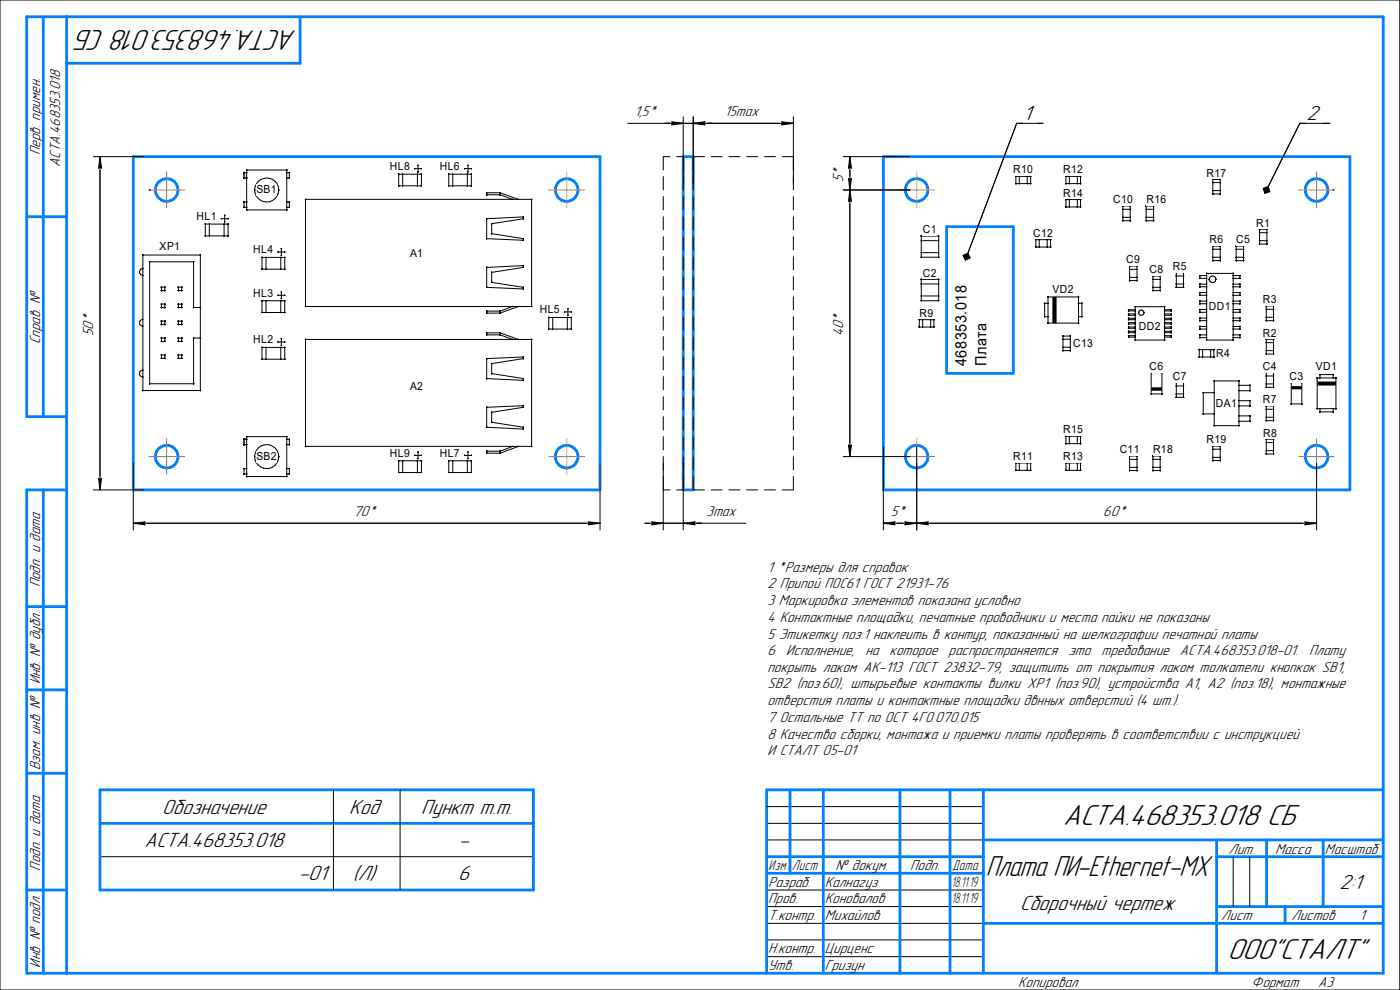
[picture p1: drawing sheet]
<svg xmlns="http://www.w3.org/2000/svg" width="297mm" height="210mm" viewBox="0 0 297 210" stroke-linecap="round" stroke-linejoin="round" font-family="sans-serif">
<defs><g id="words">
<g font-size="6.6">
<text x="62.9" y="6.3" transform="rotate(-180 62.9 6.3)">АСТА.468353.018 СБ</text>
<text x="225.6" y="175.1">АСТА.468353.018 СБ</text>
<text x="260.4" y="203.4">ООО&quot;СТАЛТ&quot;</text>
</g>
<text font-size="6.5" x="209.1" y="185.9">Плата ПИ-Ethernet-MX</text>
<g font-size="4.7">
<text x="217.1" y="25.4">1</text>
<text x="277.2" y="25.4">2</text>
<text x="34.4" y="172.6">Обозначение</text>
<text x="74.1" y="172.6">Код</text>
<text x="89.4" y="172.6">Пункт т.т.</text>
<text x="30.7" y="179.7">АСТА.468353.018</text>
<text x="97.4" y="179.7">-</text>
<text x="63.4" y="186.7">-01</text>
<text x="74.8" y="186.7">(Л)</text>
<text x="97.2" y="186.7">6</text>
<text x="284.2" y="188.6">2:1</text>
<text x="216.4" y="193">Сборочный чертеж</text>
</g>
<g font-size="3.3">
<text x="134.6" y="24.7">1,5*</text>
<text x="153.7" y="24.7">15max</text>
<text x="8.6" y="32.9" transform="rotate(-90 8.6 32.9)">Перв. примен.</text>
<text x="12.8" y="35.5" transform="rotate(-90 12.8 35.5)">АСТА.468353.018</text>
<text x="178.9" y="38.7" transform="rotate(-90 178.9 38.7)">5*</text>
<text x="19.8" y="71.3" transform="rotate(-90 19.8 71.3)">50*</text>
<text x="178.9" y="71.4" transform="rotate(-90 178.9 71.4)">40*</text>
<text x="8.6" y="73.1" transform="rotate(-90 8.6 73.1)">Справ. №</text>
<text x="205.1" y="77.7" transform="rotate(-90 205.1 77.7)">468353.018</text>
<text x="209.3" y="77.7" transform="rotate(-90 209.3 77.7)">Плата</text>
<text x="75" y="109.6">70*</text>
<text x="149.9" y="109.6">3max</text>
<text x="189" y="109.6">5*</text>
<text x="234.1" y="109.6">60*</text>
<text x="8.6" y="124.6" transform="rotate(-90 8.6 124.6)">Подп. и дата</text>
<text x="162.8" y="121.3">1 *Размеры для справок</text>
<text x="162.8" y="124.8">2 Припой ПОС61 ГОСТ 21931-76</text>
<text x="162.8" y="128.4">3 Маркировка элементов показана условно</text>
<text x="162.8" y="131.9">4 Контактные площадки, печатные проводники и места пайки не показаны</text>
<text x="162.8" y="135.5">5 Этикетку поз.1 наклеить в контур, показанный на шелкографии печатной платы</text>
<text x="162.8" y="139">6</text>
<text x="162.8" y="142.5">покрыть лаком АК-113 ГОСТ 23832-79, защитить от покрытия лаком толкатели кнопкок SB1,</text>
<text x="166.8" y="139">Исполнение,</text>
<text x="183.6" y="139">на</text>
<text x="188.7" y="139">которое</text>
<text x="201.3" y="139">распространяется</text>
<text x="226.7" y="139">это</text>
<text x="233.7" y="139">требование</text>
<text x="250.3" y="139">АСТА.468353.018-01.</text>
<text x="277.8" y="139">Плату</text>
<text x="8.6" y="145.2" transform="rotate(-90 8.6 145.2)">Инв. № дубл.</text>
<text x="162.8" y="146.1">SB2 (поз.60); штырьевые контакты вилки XP1 (поз.90), устройства A1, A2 (поз.18), монтажные</text>
<text x="162.8" y="149.6">отверстия платы и контактные площадки двнных отверстий (4 шт.).</text>
<text x="162.8" y="153.1">7 Остальные ТТ по ОСТ 4ГО.070.015</text>
<text x="162.8" y="156.7">8 Качество сборки, монтажа и приемки платы проверять в соответствии с инструкцией</text>
<text x="162.8" y="160.2">И СТАЛТ 05-01</text>
<text x="8.6" y="163.4" transform="rotate(-90 8.6 163.4)">Взам. инв. №</text>
<text x="8.6" y="184.8" transform="rotate(-90 8.6 184.8)">Подп. и дата</text>
<text x="177.3" y="184.6">№ докум.</text>
<text x="193.1" y="184.6">Подп.</text>
<text x="260.6" y="181.1">Лит.</text>
<text x="270.6" y="181.1">Масса</text>
<text x="281.1" y="181.1">Масштаб</text>
<text x="163" y="188.1">Разраб.</text>
<text x="163" y="191.6">Пров.</text>
<text x="175" y="188.1">Калнагуз</text>
<text x="175" y="191.6">Коновалов</text>
<text x="163" y="195.2">Т.контр.</text>
<text x="175" y="195.2">Михайлов</text>
<text x="259.1" y="195.2">Лист</text>
<text x="274" y="195.2">Листов</text>
<text x="288.4" y="195.2">1</text>
<text x="163" y="202.3">Н.контр.</text>
<text x="175" y="202.3">Цирценс</text>
<text x="8.6" y="205.3" transform="rotate(-90 8.6 205.3)">Инв. № подл.</text>
<text x="163" y="205.8">Утв.</text>
<text x="175" y="205.8">Гризун</text>
<text x="216" y="209.3">Копировал</text>
<text x="265.5" y="209.3">Формат</text>
<text x="279.7" y="209.3">A3</text>
</g>
<g font-size="3.2">
<text x="163.1" y="184.6">Изм.</text>
<text x="168" y="184.6">Лист</text>
<text x="202" y="184.6">Дата</text>
<text x="201.9" y="188.1">18.11.19</text>
<text x="201.9" y="191.6">18.11.19</text>
</g>
<g font-size="2.3">
<text x="54.4" y="41">SB1</text>
<text x="82.7" y="36.1">HL8</text>
<text x="93.3" y="36.1">HL6</text>
<text x="214.9" y="36.8">R10</text>
<text x="225.5" y="36.8">R12</text>
<text x="225.5" y="41.7">R14</text>
<text x="255.9" y="37.5">R17</text>
<text x="41.7" y="46.7">HL1</text>
<text x="236.1" y="43.1">C10</text>
<text x="243.2" y="43.1">R16</text>
<text x="33.9" y="53">XP1</text>
<text x="53.7" y="53.7">HL4</text>
<text x="195.8" y="49.5">C1</text>
<text x="219.2" y="50.2">C12</text>
<text x="256.6" y="51.6">R6</text>
<text x="262.2" y="51.6">C5</text>
<text x="266.5" y="48.1">R1</text>
<text x="87" y="54.4">A1</text>
<text x="195.8" y="58.7">C2</text>
<text x="238.9" y="55.9">C9</text>
<text x="243.9" y="58">C8</text>
<text x="248.8" y="57.3">R5</text>
<text x="53.7" y="62.9">HL3</text>
<text x="223.3" y="62.2">VD2</text>
<text x="256.5" y="65.7">DD1</text>
<text x="267.9" y="64.3">R3</text>
<text x="114.5" y="66.5">HL5</text>
<text x="195.1" y="67.2">R9</text>
<text x="241.6" y="70">DD2</text>
<text x="267.9" y="71.4">R2</text>
<text x="53.7" y="72.8">HL2</text>
<text x="227.7" y="73.5">C13</text>
<text x="258" y="75.7">R4</text>
<text x="87" y="82.7">A2</text>
<text x="243.9" y="78.5">C6</text>
<text x="248.8" y="80.6">C7</text>
<text x="267.9" y="78.5">C4</text>
<text x="273.6" y="80.6">C3</text>
<text x="279.1" y="78.5">VD1</text>
<text x="257.9" y="86.3">DA1</text>
<text x="267.9" y="85.6">R7</text>
<text x="225.5" y="91.9">R15</text>
<text x="255.9" y="94">R19</text>
<text x="268" y="92.6">R8</text>
<text x="54.4" y="97.6">SB2</text>
<text x="82.7" y="96.9">HL9</text>
<text x="93.3" y="96.9">HL7</text>
<text x="214.9" y="97.6">R11</text>
<text x="225.5" y="97.7">R13</text>
<text x="237.6" y="96.2">C11</text>
<text x="244.6" y="96.2">R18</text>
</g>
</g></defs>
<path d="M274 81.9h2.2v.7h-2.2zM244.3 82.2h2.2v.7h-2.2zM279.5 80.9h3.9v.9h-3.9zM223.3 63h.9v5.6h-.9z" fill-rule="evenodd" fill="#000"/>
<g fill="none" stroke="#0080ff" stroke-width=".59">
<path d="M28.3 33.2h99v70.7h-99zM144.9 33.2h2.2v70.7h-2.2zM187.4 33.2h99v70.7h-99zM200.8 48.1h14.2v31.1h-14.2z"/>
<circle cx="35.4" cy="40.3" r="2.41"/>
<circle cx="120.2" cy="40.3" r="2.42"/>
<circle cx="194.5" cy="40.3" r="2.41"/>
<circle cx="279.3" cy="40.3" r="2.41"/>
<circle cx="35.4" cy="96.9" r="2.41"/>
<circle cx="120.2" cy="96.9" r="2.42"/>
<circle cx="194.5" cy="96.9" r="2.41"/>
<circle cx="279.3" cy="96.9" r="2.41"/>
</g>
<g fill="none" stroke="#000" stroke-width=".21">
<path d="M51.7 37.7l.1 .1zM51.8 36.6h.1M51.8 36.6v1.2h.5M51.8 36.6h.5M52.3 36.1h8.5M52.3 36v8.6M52.3 37.8h.1M52.3 37.7h.1M52.3 36.7h.1M52.3 36.6h.1M52.3 36h.1M60.8 37.8h.1"/>
<path d="M60.8 37.8h.6M60.8 36.1l.1 8.4-8.6 .1M60.9 36.6h.5M61.4 36.6h.1M61.3 37.8h.1M61.4 36.6v1.2M84.6 37h.1M84.5 39.5h.1M85.4 39.5h.1M85.4 36.9h.1M85.4 37v2.4M88 35.8h.1"/>
<path d="M88 35.7v.1M88.6 37v2.4M88.6 35.1h.1M88.7 35.1v1.4M89.4 35.7h.1M89.4 37v2.4M89.4 37h-4.8v2.4h4.8M89.4 35.8h-1.4M95.2 37v2.4M95.2 37h4.8v2.4h-4.8M96.1 37v2.4M98.6 35.8h1.4"/>
<path d="M98.6 35.7v.1M99.1 37v2.4M99.3 35.1v1.3M99.9 39.5h.1M99.9 36.9h.1M100 35.7h.1M140.7 37.5v2.8M142.2 33.2h-1.5v2.9M143.6 33.2h1.3v2.9M144.9 37.5v2.8M147.1 33.2h2.3M147.1 24.8v15.5"/>
<path d="M150.9 33.2h2.3M154.6 33.2h2.4M158.4 33.2h2.3M162.2 33.2h2.3M165.9 33.2h2.4v2.9M168.3 37.5v2.8M215.5 38.9h.1M215.5 39h.1M215.5 37.4h3.2M215.5 37.4h.1M215.6 37.4v1.6M216.2 38.9h.1"/>
<path d="M216.2 37.4h.1M216.2 37.4v1.5M217.9 37.4h.1M217.9 38.9h.1M217.9 37.4v1.5M218.7 38.9h.1M218.6 37.4h.1M218.7 37.4v1.5M218.7 38.9l-3.2 .1M226.1 38.9h3.1M226.1 38.9h.1M226.1 37.4v1.5"/>
<path d="M226.2 37.4h3M226.8 39h.1M226.8 37.4h.1M226.8 37.4v1.6M226.9 38.9h-.1M228.5 39h.1M228.5 37.4h.1M228.5 37.4v1.6M228.6 38.9h-.1M229.2 38.9h.1M229.2 37.4v1.5M257.3 38.1h1.5"/>
<path d="M257.3 38.1v3M258.8 38.7l-1.5 .1M258.9 38.1v3h-1.6M30.3 54.1h.1M30.3 54.1v28.8l12.2-.1v-28.7M30.3 58.4v.1M30.3 58.4h.1M30.3 57h.1M30.3 56.9h.1M30.3 54.1h12.2M30.3 57a.72 .72 0 0 0-.7 .7 .72 .72 0 0 0 .7 .7M31.7 55.6v25.8"/>
<path d="M31.7 55.5h9.4v9.7M31.8 40.3h.1zM41.1 55.5h.1M42.5 54.1h.1M43.5 47.5h.1M43.5 47.5l4.9 .1M43.6 47.5v2.5M43.6 50h-.1M43.6 50h.1M44.4 47.5v2.5M44.4 50h.1M46.9 46.4h.1"/>
<path d="M47.5 47.6h.1M47.5 47.5l.1 2.5M47.5 47.5h.1M47.6 47.5l-.1 .1M47.7 45.6h.1M47.7 45.7v1.4M47.7 47.1h.1M48.3 46.4h.1M48.3 47.6h.1M48.4 47.5v2.6l-4.9-.1M48.4 47.5h-.1M48.4 46.4h-1.5"/>
<path d="M51.7 43.9l.6 .1M51.7 44h.1M51.7 43.9v.1M51.8 42.8h.1M51.8 43.9v.1M52.3 42.8h-.5v1.2M52.3 42.9h.1M52.3 44.5h.1M54 40.3h.1a2.54 2.54 0 0 1 3.1-2.5 2.54 2.54 0 0 1 1.6 3.8 2.54 2.54 0 0 1-4 .5l-.4-.5-.4-1.3M55.6 54.7h4.8M55.6 54.6v2.5h4.8v-2.5M55.6 54.6v.1"/>
<path d="M56.4 54.6v.1M56.5 54.6l-.1 2.5M56.5 54.6v.1M59 53.5h1.4M59 53.4h.1M59.1 40.3h.1M59.5 54.6l.1 2.5M59.5 54.6v.1M59.6 54.6v.1M59.6 52.8l.1-.1-.1 1.4M60.4 54.6v.1M60.8 44h.1"/>
<path d="M60.8 43.9h.6M60.8 43.9v.1M60.8 44.5v.1M60.8 42.8h.6v1.2M60.8 42.8h.1M60.8 44.5h.1M60.8 43.9l.1 .1M61.4 43.9l-.1 .1M61.4 43.9v.1M64.8 42.3v22.7M64.9 42.3h47.9M103.2 56.7h.1"/>
<path d="M103.2 40.9h.1zM103.3 41.3h.1M103.3 46.4h.1M103.3 50.7h.1M103.3 50.6l7.7 .4M104.3 59.9h.1M104.4 47.4h.1M104.3 49.6h.1M104.4 57.7h.1M104.3 49.6l6.7 1v.3M104.4 59.9h.1M106 40.9h.1"/>
<path d="M108.7 42.3h.1M108.8 42.3h.1M108.8 42.3l-2.7-1h-2.8v-.4h2.8l3.8 1.4M108.8 42.2v.1M111 46v.4M111 46v.1M111 46.1l-7.7 .3v4.2M111 46.4l-6.7 1.1v2.1M111 56.7l-6.7 1.1v2.1l6.7 1.1M111 56.3v.4M111 56.3v.1M111 56.7h.1"/>
<path d="M111 56.3l-7.7 .4v4.3l7.7 .3M112.7 42.3h.1M112.7 42.3l.1 22.7M140.7 41.7v2.8M140.7 46v2.8M140.7 50.2v2.8M140.7 54.4v2.9M140.7 58.7v2.8M144.9 41.7v2.8M144.9 46v2.8M144.9 50.2v2.8M144.9 54.4v2.9"/>
<path d="M144.9 58.7v2.8M147.1 41.7v2.8M147.1 46v2.8M147.1 50.2v2.8M147.1 54.4v2.9M147.1 58.7v2.8M168.3 41.7v2.8M168.3 46v2.8M168.3 50.2v2.8M168.3 54.4v2.9M168.3 58.7v2.8M195.4 59.2l3.8 .1"/>
<path d="M195.4 59.2v.1M195.4 59.3h.1M195.5 50.1v4.5M195.5 59.3v4.5M195.5 50.1h3.7M195.5 54.6h3.7M195.5 53.6h-.1h3.7M195.5 59.2v.1M199.1 50.1h.1M199.1 54.6h.1M199.1 53.6h.1M199.1 59.2v.1"/>
<path d="M199.1 59.3h.1M199.1 51.1l-3.7-.1 .1 .1M199.1 50.1v4.5M199.1 59.3v4.5M199.1 59.2l.1 .1M199.2 51.1h-.1M219.8 52.4h.1M220.4 52.4h.1M220.4 50.8l.1 1.6M222.1 52.4h.1M222.1 50.8l.1 1.6M222.8 50.8l.1 .1"/>
<path d="M222.9 50.8h-3.1v1.6h3M222.9 50.9v1.5M226.1 43.9h.1M226.1 42.3v1.6h3.1v-1.6M226.2 42.3h3M226.8 43.9h.1M226.8 42.3v1.6M226.8 42.4h.1M226.9 43.9h-.1M228.5 43.9h.1M228.5 42.3v1.6M228.5 42.4h.1"/>
<path d="M228.6 43.9h-.1M229.2 43.9h.1M238.2 46.1h.1M238.2 43.7h1.6M238.2 43.7v3.1M238.2 44.4h.1M238.2 44.4h1.6M238.2 46.1h1.6M238.2 46.8h1.6M239.6 56.4h.1M239.6 57.1h.1M239.6 56.4v3.2"/>
<path d="M239.6 57.1h1.6M239.6 59.5h1.6M239.6 59.6h.1M239.7 58.8h1.5M239.7 59.5l-.1 .1M239.7 43.7v3.1M239.8 46.1h.1M239.8 44.4h.1M241.2 58.8h.1M241.2 56.5v3M241.2 57.1h.1M241.2 56.4l-1.6 .1"/>
<path d="M243.2 46.1h.1M243.2 43.6l1.5 .1v3.1h-1.6zM243.2 44.4h1.5M243.2 44.4h.1M243.2 46.1h1.5M244.6 58.6h.1M244.6 59.2v.1M244.6 59.2l1.5 .1M244.6 59.3h.1M244.7 46.1h.1zM244.7 43.7h.1M244.7 44.4h.1z"/>
<path d="M244.7 46.8h.1M246.1 58.5h-1.5v3.1M246.1 58.5v3.2M246.1 58.6h.1M246.1 58.5h.1M249.6 57.8h1.5M249.6 57.8l-.1 3.2M249.6 57.8v.1M249.6 58.5v.1M249.6 58.5h1.5M251.1 57.8v.1M251.1 58.5v.1"/>
<path d="M251.1 57.8v3.2M254.5 58.5h.1M254.5 59.1h1.5M254.5 58.5h1.5M254.6 58.5v.6M254.6 59l-.1 .1M254.6 59v.1M255.9 58.5h.1M255.9 59.1h.1M255.9 59v.1M256.5 59.2h.1M256.5 59.3h.1"/>
<path d="M256.5 59.2v.1M256.6 59.2v.1M257.3 54.6h1.5M257.3 52.2h1.5M257.3 52.9h1.5M257.3 40.4h1.5M257.3 54.6h.1M257.3 52.2v3.1h1.6M257.3 52.9h.1M257.3 40.4v.1M258 59.2v.1M258.9 41.1h.1"/>
<path d="M258.9 55.2l-.1 .1M258.9 52.2v3.1M261.6 58h-5.7l.1 14.1M261.6 59l1.5 .1M261.6 58v14.1M261.7 58.5h1.4l-.1 .6M261.7 59v.1M261.7 59.1h-.1M262.3 54.6h.1M262.3 52.2h1.5M262.3 52.2h.1M262.3 52.9h.1"/>
<path d="M262.3 55.3h.1M262.3 55.2v.1M262.3 52.2v3.1M263 58.5h.1M263 59v.1M263.8 54.6h-1.5M263.8 52.9h-1.5M263.8 55.2h.1M263.8 55.3h-1.5M263.8 52.2v3.1M267.3 51.1h1.5M268.8 48.6h-1.6v3.2"/>
<path d="M268.8 49.4h-1.6M268.8 51l-.1 .1M268.8 49.4h.1M268.8 48.6v3.2h-1.5M268.8 48.6v.1M268.8 49.3v.1M268.8 51.7l-.1 .1M282.8 40.3h.1M30.3 69.2h.1M30.3 67.8h.1M30.3 67.7h.1M30.3 79.9h.1"/>
<path d="M30.3 78.6h.1M30.3 78.5h.1M30.3 67.7a.72 .72 0 0 0-.7 .8 .72 .72 0 0 0 .7 .7M30.3 78.5a.72 .72 0 0 0-.7 .7 .72 .72 0 0 0 .7 .8M34.2 61h.8M34.2 60.9h.1M34.2 61.6h.1M34.2 65.2h.1M34.2 64.5h.1M34.2 68.8l.1 .1zM34.2 72.5h.1M34.2 68.1l.1 .1z"/>
<path d="M34.3 71.7h.1M34.2 75.3h.1M34.2 60.9v.1M34.2 64.5h.8M34.2 60.9v.7h.8v-.7M34.2 64.5v.7h.8v-.7M34.2 68.1h.8v.7h-.8zM34.2 72.4v-.7h.8v.7M34.2 76v-.7h.8v.7M34.2 72.4h.8M34.3 76h.6M34.3 60.9v.1"/>
<path d="M34.9 60.9h.1M35 64.5h.1M34.9 61.7h.1M35 65.2h.1M34.9 68.8l.1 .1zM35 71.7h.1M35 72.5h.1M34.9 60.9v.1M34.9 68.1l.1 .1zM34.9 75.3h.1M35 60.9v.1M37.8 61h.8"/>
<path d="M37.8 60.9v.1M37.9 68.1h.1M37.9 68.8h.1M37.9 72.4h.1M37.8 60.9v.7M37.8 61.6h.1M37.8 71.7l.8 .1M37.8 64.5h.8v.7M37.8 64.5h.1M37.8 65.2h.1M37.8 75.3v.7h.7M37.8 64.5v.7"/>
<path d="M37.8 68.1v.7M37.8 71.7v.8M37.8 75.3l.8 .1M37.8 68.1h.8v.7h-.8M37.9 71.7l-.1 .1M37.9 75.3l-.1 .1M37.9 60.9l-.1 .1M38.5 60.9l.1 .7M38.5 60.9v.1M38.5 68.1h.1M38.5 68.8h.1M38.6 65.2h-.8"/>
<path d="M38.6 61.6h-.8M38.6 71.7v.8l-.8-.1M38.6 75.3v.7M41.1 71.8h1.4M41.1 71.7v9.7h-9.4M41.1 65.2h1.4M55.6 73.7h4.8M55.6 63.8v2.5h4.8v-2.5M55.6 73.7v2.5h4.8v-2.5M55.6 63.8h4.8M55.6 73.7h.1M56.4 63.8h.1"/>
<path d="M56.4 73.7h.1M56.4 63.8v2.5M56.5 73.7l-.1 2.5M56.5 73.7h.1M59 72.6h1.4M59 72.5h.1M59 62.7h1.4M59 62.6v.1M59.5 73.7l.1 2.5M59.5 63.8h.1M59.5 73.7h.1M59.6 63.8v2.5"/>
<path d="M59.6 73.7h.1M59.6 62v1.3M59.6 71.9l.1-.1-.1 1.4M60.4 62.6v.1M60.4 73.7h.1M64.8 72.1h.1M64.8 72v22.7h48M103.2 61h.1M103.2 60.9h.1M103.2 60.9v.1M103.2 70.6h.1M103.2 71h.1"/>
<path d="M103.2 70.6h2.9l3.8 1.5M103.2 71h2.9l2.7 1M103.3 76h.1M103.3 66v.4M103.3 70.6v.4M103.3 76.1v4.2l7.7 .3M103.3 60.9v.1M103.3 66h-.1h2.9M103.3 66.4l-.1 .1 2.9-.1M103.3 70.6h.1M103.3 71h.1M104.4 77.1h.1"/>
<path d="M104.4 79.2h.1M106 66.4h.1M106 66h.1M106 70.6h.1M106 71h.1M108.8 65h.1M108.8 65h-.1M108.8 72h.1M108.8 72h-.1M108.8 65l-2.7 1M108.8 72v.1M109.9 65l-3.8 1.4"/>
<path d="M111 61h.1M111 60.9h.1M111 60.9v.1M111 75.8v.3l-6.7 1v2.1l6.7 1.1M111 60.9v.4M111 75.7l-7.7 .4M112.7 72v22.7M112.7 65h.1M112.7 72h.1M112.8 65h-47.9M112.8 72l-48 .1M116.4 67.4v2.4h4.8"/>
<path d="M116.4 67.4h4.8v2.4M117.3 67.4l-.1 2.4M119.8 66.2h1.4M119.8 66.2h.1M120.3 69.8h.1M120.3 67.4h.1M120.4 67.4v2.4M120.5 65.4v1.5M120.5 66.9h.1M120.5 66.8h.1M120.5 65.5h.1M120.5 65.4h.1"/>
<path d="M121.2 67.4h.1M121.2 66.2h.1M140.7 62.9v2.8M140.7 67.2v2.8M140.7 71.4v2.9M140.7 75.6v2.9M140.7 79.9v2.8M144.9 62.9v2.8M144.9 67.2v2.8M144.9 71.4v2.9M144.9 75.6v2.9M144.9 79.9v2.8"/>
<path d="M147.1 62.9v2.8M147.1 67.2v2.8M147.1 71.4v2.9M147.1 75.6v2.9M147.1 79.9v2.8M168.3 62.9v2.8M168.3 67.2v2.8M168.3 71.4v2.9M168.3 75.6v2.9M168.3 79.9v2.8M195 67.8h3.2l-.1 1.6M195 67.8v1.6"/>
<path d="M195.1 67.8l-.1 .1M195.4 60.2l.1 .1zM195.4 62.8h.1M195.5 60.2h3.6M195.5 63.8h3.7M195.5 62.8h.1M195.7 67.9v1.5M195.7 69.3v.1M197.4 67.9h.1M197.4 67.8v1.6M198.1 69.3l-3 .1M199.2 60.2h.1"/>
<path d="M199.1 62.8h.1M199.1 63.8h.1M199.1 62.7v.1M199.2 62.8h-3.8M199.2 62.8h-.1M221.6 64.4h.1M221.6 64.3h.1M221.6 67.1h.1M221.6 64.3v2.9h.7M221.6 64.3h.7M221.6 64.3v.1M221.6 67.1l.1 .1"/>
<path d="M222.3 64.3h.1M222.3 67.2h.1M222.3 68.5h6.5M222.3 63v5.5M222.4 63h6.4M225.5 71.9l.1 .1M225.5 74.3l.1 .1M225.5 71.3v3.1M225.5 74.4h1.6M225.6 73.7h1.5M225.6 71.3h1.5M227 72h.1"/>
<path d="M227 73.7h.1M227 71.2v3.2M227 71.2h.1M227 74.4h.1M227.1 71.9l-1.6 .1M227.1 74.3l-.1 .1M228.8 64.4h.1M228.8 64.3h.7v2.9h-.7M228.8 63v5.5M228.9 67.2h-.1M229.5 64.3l.1 .1zM229.6 67.1h.1"/>
<path d="M239.4 66h1.5M239.4 66.9h.1M239.4 66.8h.1M239.4 67.8h.1M239.4 68.7h1.4M239.4 65.7h1.4M239.4 65.7h.1M239.4 67.5h.1M239.4 69.3h.1M239.4 69.4h1.4M239.4 65.7v.3M239.4 66.6v.3"/>
<path d="M239.4 67.5v.4M239.4 68.4v.3M239.4 69.3v.4M239.4 71.2v.3h1.4M239.4 66.6h1.4M239.4 67.8v.1M239.4 67.6h.1M239.4 68.4h.1M239.4 68.5h.1M239.4 68.7h.1M239.4 69.7h.1M239.4 70.3h.1"/>
<path d="M239.4 70.6h.1M239.4 70.5h.1M239.4 71.2h.1M239.4 71.5h.1M239.4 70.6h1.4M239.4 67.8h1.4M239.4 71.2h1.4M239.4 68.5h1.4M239.4 66.8v.1M239.4 67.5v.1M239.4 66.9h1.4M239.4 67.5h1.4"/>
<path d="M239.4 68.4l.1 .1M239.4 69.3l.1 .1M239.4 69.6h1.4M239.4 70.5l.1 .1M239.5 66h-.1M239.5 66.6h-.1M239.5 68.7h-.1M239.5 69.6l-.1 .1M239.5 70.3h-.1M240.8 67.5h.1M240.8 66.6h.1M240.8 66h.1"/>
<path d="M240.8 66.9h.1M240.8 70.2h-1.4v.4M240.8 69.6h.1M240.8 65.1v7M240.9 65.1h6.1M240.9 72.1h6.1M240.9 66h.1M241.5 66.3h.1M242.7 66.3h.1M244.2 79h2.3v4.6h-2.3zM244.2 79.1h.1M244.6 60.9l1.5 .1"/>
<path d="M244.6 60.9v.1M244.6 61h.1M244.6 61.6h1.6M246.1 61.7h.1M247.1 67.5h.1M247.1 66.8v.1M247.1 66.6h1.4v.2M247.1 67.8v.1M247.1 67.5h1.4M247.1 68.5l1.4-.1v.3M247.1 68.7h1.4M247.1 69.6v.1"/>
<path d="M247.1 70.2l1.4 .1M247.1 70.5v.1M247.1 71.5h.1M247.1 65.1v7M247.1 70.6h.1M247.1 70.6h1.4M247.1 65.7h1.4M247.1 69.4h1.4M247.1 67.8h1.4M247.1 66.9h1.4M247.1 68.7h.1M247.1 69.6h1.4"/>
<path d="M247.1 66h.1M247.1 66.6h.1M248.5 65.7v.3h-1.4M248.5 69.4v.2M248.5 71.2v.3h-1.4M248.5 66h.1M248.5 66.6h.1M248.5 67.8v.1M248.5 71.2h-1.4M248.5 67.6v.3M248.5 70.3v.3M248.5 70.5v.1"/>
<path d="M248.5 71.5h.1M249.5 60.9h1.6M249.5 60.9v.1M249.6 60.2v.1M249.6 60.2h1.5M251.1 60.2v.1M251.1 60.9v.1M254.4 75.7h3.1M254.5 71h1.5M254.5 66.3h1.5M254.5 63.9h1.5M254.5 62.7h1.5"/>
<path d="M254.5 69.8h.1M254.5 69.8h1.5M254.5 66.3h.1M254.5 69.3h.1M254.5 71h.1M254.5 60.3h.1M254.5 67.5h.1M254.5 68l.1 .1M254.5 71.6h.1M254.5 60.8h1.5M254.5 64.4h1.5M254.5 67.5h1.5"/>
<path d="M254.6 64.4h-.1M254.6 60.8h-.1M254.6 60.3v.5M254.6 63.9v.5M254.6 67.5v.5M254.6 69.3v.5M254.6 71v.7M254.6 62.6l-.1 .1M254.6 63.8l-.1 .1M254.6 69.3h1.4M254.6 62.6v.1M254.6 63.8v.1"/>
<path d="M254.6 63.9h.1M255.1 74.1v.1M255.1 74.1v1.6M255.9 69.8h.1M255.9 62.6v.1M255.9 63.8v.1M255.9 71l.1 .1M255.9 63.9h.1M255.9 62.7h.1M256 66.2l-.1 .1M256 64.4v.1M256 68l-1.4 .1"/>
<path d="M256 71.6h-1.5M256 69.2v.1M256 62.1l-1.4-.1v.7M256 65.7l-1.4-.1v.7M256 60.2l-1.5 .1M256 60.8v.1M256 62v.1M256 65.6v.1M256 67.4l-.1 .1M256 68l-.1 .1M256 72.1h5.6M256.8 74.1l.1 .1"/>
<path d="M256.8 74.2l.1 1.5M257.5 74.2l-3.1-.1 .1 1.6M257.5 74.1v1.6M261.6 63.8l1.5 .1v.5M261.6 62.6l1.5 .1M261.6 64.4h1.5M261.6 69.2h.1M261.6 60.8h1.5M261.6 60.3l1.5-.1v.6M261.6 62l1.5 .1M261.6 65.6l1.5 .1M261.6 69.3h1.5"/>
<path d="M261.7 71h1.4v.7M261.7 69.8h1.4M261.7 63.9h-.1M261.7 62.6v.1M261.7 63.8v.1M261.7 67.5h1.4M261.7 62.7h-.1M263 67.5l.1 .5-1.4 .1M263 71l.1 .1M263 62.6v.1M263 63.8v.1M263 63.9h.1"/>
<path d="M263.1 65.7v.6h-1.4M263.1 69.3l-.1 .5M263.1 66.2l-.1 .1M263.1 71.6l-1.5 .1M263.1 62.1l-.1 .6M263.1 68l-.1 .1M263.1 71.6v.1M268.6 64.9v3.2M268.6 64.9h.1M268.6 64.9h1.6M268.6 72v3.1M268.6 72h1.6"/>
<path d="M268.6 67.3v.1M268.6 67.3h1.6M268.6 68h1.6M268.6 79.1v3M268.6 72.7h1.6M268.6 74.4h1.6M268.6 65.6v.1M268.6 68v.1M268.6 79.7v.1M268.6 79.8h1.6M268.6 79h1.6M268.6 75.1h1.6"/>
<path d="M268.6 65.6h1.6M270.2 72v3.1M270.2 67.3v.1M270.2 79.1v3M270.2 65.6v.1M270.2 68v.1M270.2 79.7v.1M270.2 64.9v3.2M270.2 64.9h.1M280 79.5h2.8v.7M280 79.5v.6M282.8 79.5h.1"/>
<path d="M30.3 82.8h.1M30.3 80h.1M41.1 81.4h.1M51.8 94.3h.1M51.8 93.2v1.1M51.8 99.4v1.1M51.8 94.3h.5M51.8 93.2h.6M51.8 99.4h.6M52.3 94.4h.1M52.3 94.3h.1M52.3 93.2h.1"/>
<path d="M52.3 92.7h.1M52.3 99.4h.1M54 96.8l.1 .1zM54 96.8a2.56 2.56 0 0 1 2.6-2.5 2.56 2.56 0 0 1 2.5 2.6v-.1a2.56 2.56 0 0 1-2.5 2.6 2.56 2.56 0 0 1-2.6-2.5M60.8 92.6h.1M60.8 92.6h-8.5v8.5M60.8 92.6v8.5M60.9 94.3h.5M60.9 93.2h.5v1.1M60.9 99.4h.5v1.1M61.4 94.3h.1M64.8 94.7h.1"/>
<path d="M64.9 94.7h.1M84.5 97.8h.1M85.4 97.8h.1M85.4 97.7v2.5M88 96.6h1.4M88 96.6h.1M88.6 97.8v2.4M88.7 95.9v1.3M89.4 96.6h.1M89.4 97.8v2.4h-4.8M89.4 97.7h-4.8v2.5M95.2 97.7h4.8v2.5"/>
<path d="M95.2 97.8v2.4M96.1 97.8v2.4M98.6 96.6h.1M98.6 96.6h1.4M99.1 97.8v2.4M99.3 95.9v1.3M99.9 96.6h.1M99.9 97.7h.1M100 96.6h.1M103.3 80.3h.1M103.2 86.4h.1zM103.3 90.6h.1"/>
<path d="M103.3 95.7v.4M103.3 95.7h2.7M103.3 96.1h2.7M104.4 87.5h.1M104.4 89.6h.1M108.7 94.7h.1M108.8 94.7l-2.7 1M108.8 94.7h.1M109.9 94.7l-3.8 1.4M109.9 94.7h.1M111 80.6v.1M111 86.4l-6.7 1.1v2.1l6.7 1"/>
<path d="M111 80.3v.4M111 86.4v-.4l-7.7 .4v4.2l7.7 .4M111 90.7v.3M111 80.3h.1M111 91h.1M112.8 94.7h-.1M140.7 84.2v2.8M140.7 88.4v2.8M140.7 92.6v2.9M140.7 96.9v2.8M144.9 84.2v2.8M144.9 88.4v2.8"/>
<path d="M144.9 92.6v2.9M144.9 96.9v2.8M147.1 84.2v2.8M147.1 88.4v2.8M147.1 92.6v2.9M147.1 96.9v2.8M168.3 84.2v2.8M168.3 88.4v2.8M168.3 92.6v2.9M168.3 96.9v2.8M215.5 98.2v.1M215.5 98.3h.1"/>
<path d="M215.5 98.2h.1M215.5 98.2h3.2M215.6 98.2l-.1 1.6h3.2M216.2 98.2l.1 .1zM216.2 99.7v.1M216.2 99.8h.1M216.2 98.2v1.6M216.3 99.7v.1M217.9 98.2l.1 .1zM217.9 99.7v.1M217.9 99.8h.1M217.9 98.2v1.6"/>
<path d="M218 99.7v.1M218.7 98.2h.1M218.6 99.7v.1M218.7 98.2l-.1 1.6M218.7 99.7v.1M226.1 98.2h.1M226.1 99.7h3.2M226.1 99.8v-1.6h3.1l.1 1.6M226.1 99.7v.1M226.1 94.1h.1M226.1 92.5v1.6M226.1 99.7l.1 .1"/>
<path d="M226.1 94.1h3.1M226.2 92.5h3M226.8 92.6h.1M226.8 98.3h.1M226.8 98.2h.1M226.8 92.5v1.6M226.8 98.2v1.6M226.8 94.1h.1M226.9 94.1h-.1M228.5 92.6h.1M228.5 98.3h.1M228.5 98.2h.1"/>
<path d="M228.5 92.5v1.6M228.5 98.2v1.6M228.5 94.1h.1M228.6 94.1h-.1M229.2 98.3h.1M229.2 94.1h.1M229.2 92.5v1.6M229.2 99.7v.1M229.3 99.7v.1M239.6 96.7v3.2M239.6 99.8h1.6M239.6 99.9h.1"/>
<path d="M239.6 99.1h1.6M239.6 99.1v.1M239.6 96.7h.1M239.6 99.1h.1M239.7 99.8l-.1 .1M239.7 97.5h1.5M241.2 97.4v.1M241.2 99.1h.1M241.2 99.1v.1M241.2 96.8v3M241.2 96.7l-1.6 .1M244.2 83.5l.1 .1"/>
<path d="M244.6 97.4v.1M244.6 99.1h.1M244.6 99.1l1.5 .1M244.6 97.4h1.6M244.6 99.1v.1M244.6 96.7v.1M244.6 99.8h1.6M246.1 96.7v3.2M246.1 96.8l-1.5-.1v3.1M246.1 99.9h.1M246.1 96.7h.1M246.5 83.6h.1"/>
<path d="M246.5 83.5v.1M249.5 83.6h1.6M249.5 81.9h.1M249.5 83.6h.1M249.5 81.9h1.6M249.6 81.2h1.5M249.6 84.3h1.5M249.6 81.2v3M249.6 83.5l-.1 .1M249.6 81.8l-.1 .1M251.1 81.2v3M251.1 83.5v.1"/>
<path d="M251.1 81.8v.1M251.1 81.9h.1M251.1 83.6h.1M255.3 83.3v4.5M255.3 83.3h2.3M255.3 87.8h2.3M257.3 94.7v3M257.3 94.6h1.6v3.1h-1.6M257.3 95.3h1.6M257.3 97h1.6M257.3 95.3h.1M257.3 97h.1"/>
<path d="M257.6 90.3h.1M257.6 80.9h.1M257.6 90.3h5.2M258.8 94.6l.1 .1M258.8 95.3h.1M258.9 97.7h-.1M258.9 97h-.1M258.9 95.3h.1M258.9 97h.1M262.8 82.8l2.3 .1M262.8 81.7l2.4 .1M262.8 89.3v.1"/>
<path d="M262.8 85h2.3M262.8 80.9v9.4M262.8 81.7v.1M262.8 90.3h.1M262.8 80.8h-5.2v9.5M265.1 86.1h-2.3M265.1 88.2l-2.3 .1M265.2 89.3l-2.4 .1M265.2 81.7v1.2M265.2 85v1.1M265.2 88.2v1.2M268.6 81.5h1.6"/>
<path d="M268.6 81.4v.1M268.6 93.2h1.6M268.6 82.2h1.6M268.6 86.1h1.6M268.6 93.9h1.6M268.6 86.1v3.2M268.6 93.2v3.1M268.6 86.8v.1M268.6 88.5v.1M268.6 89.2v.1M268.6 95.5v.1M268.6 81.4h.1"/>
<path d="M268.6 86.8h1.6M268.6 88.5h1.6M268.6 89.2h1.6M268.6 95.6h1.6M268.6 96.3h1.6M270.2 86.1v3.2M270.2 93.2v3.1M270.2 86.8v.1M270.2 88.5v.1M270.2 89.2v.1M270.2 95.5v.1M270.2 81.4h.1"/>
<path d="M270.2 81.4v.1M273.9 85.7h.1M273.9 85.7h2.3M273.9 81.2l.1 4.5M274 81.2h2.2M276.2 81.2v4.5M276.2 85.7h.1M279.4 80.2h.1M279.4 80.2h4v6.5h-4zM280 86.7v.7h2.9M282.8 86.7v.7M282.8 87.4h.1"/>
<path d="M282.8 86.7h.1M282.8 80.2h.1M282.8 80.1h.1M282.9 86.7h-.1M283.4 80.1h.1M51.8 100.6l-.1-.1 .7 .1M52.3 101.1h8.5M52.3 101.1h.1M52.3 100.5h.1M61.3 100.5l-.5 .1M61.3 100.5l.1 .1M85.4 100.2h.1"/>
<path d="M88.6 100.2h-.1M89.4 100.2h.1M95.2 100.2h4.7M96.1 100.2h-.1M99.1 100.2h.1M140.7 101.1v2.8h1.5M144.9 101.1v2.8h-1.3M147.1 101.1v2.8h2.3M150.9 103.9h2.3M154.6 103.9h2.4M158.4 103.9h2.3M162.2 103.9h2.3"/>
<path d="M168.3 101.1v2.8h-2.4"/>
<circle cx="257.3" cy="59.3" r=".71"/>
<circle cx="242.1" cy="66.3" r=".56"/>
</g>
<path d="M147.1 25.5h2.8v1.4h-2.8z" fill="#fff"/>
<path d="M147.1 26.2l2.5-.4-.3 .4 .3 .3z" fill="none" stroke="#000" stroke-width=".21"/>
<path d="M147.4 26h2.2" fill="none" stroke="#000" stroke-width=".3"/>
<path d="M147.1 26.3h2.5" fill="none" stroke="#000" stroke-width=".34"/>
<path d="M165.5 25.5h2.8v1.4h-2.8z" fill="#fff"/>
<path d="M144.9 24.8v14.1M147.1 26.2h21.2M165.8 25.8l2.5 .4-2.5 .3 .3-.3zM168.3 24.8v14.1" fill="none" stroke="#000" stroke-width=".21"/>
<path d="M165.9 26.3h2.4" fill="none" stroke="#000" stroke-width=".34"/>
<path d="M165.9 26h2.1" fill="none" stroke="#000" stroke-width=".3"/>
<path d="M142.2 25.5h2.7v1.4h-2.7z" fill="#fff"/>
<path d="M141.1 26.2h3.8M142.5 25.8l2.4 .4-2.4 .3 .2-.3z" fill="none" stroke="#000" stroke-width=".21"/>
<path d="M142.5 26h2.2" fill="none" stroke="#000" stroke-width=".3"/>
<path d="M142.5 26.3h2.4" fill="none" stroke="#000" stroke-width=".34"/>
<path d="M147.1 25.5h2.8v1.4h-2.8z" fill="#fff"/>
<path d="M133.2 26.2h17.8M147.1 26.2l2.5-.4-.3 .4 .3 .3zM147.1 24.8v14.1M140.7 98.3v14.1" fill="none" stroke="#000" stroke-width=".21"/>
<path d="M147.1 26.3h2.5" fill="none" stroke="#000" stroke-width=".34"/>
<path d="M147.4 26h2.2" fill="none" stroke="#000" stroke-width=".3"/>
<path d="M137.9 110.3h2.8v1.4h-2.8z" fill="#fff"/>
<path d="M136.8 111h3.9M138.3 110.7l2.4 .3-2.4 .3 .2-.3z" fill="none" stroke="#000" stroke-width=".21"/>
<path d="M138.3 110.9h2.1" fill="none" stroke="#000" stroke-width=".25"/>
<path d="M138.3 111.2h2.4" fill="none" stroke="#000" stroke-width=".34"/>
<path d="M144.9 110.3h2.9v1.4h-2.9z" fill="#fff"/>
<path d="M19.8 33.2h10.6M144.9 98.3v14.1M140.7 111h17.5M144.9 111l2.5-.3-.2 .3 .2 .3z" fill="none" stroke="#000" stroke-width=".21"/>
<path d="M144.9 111.2h2.5" fill="none" stroke="#000" stroke-width=".34"/>
<path d="M145.3 110.9h2.1" fill="none" stroke="#000" stroke-width=".25"/>
<path d="M35.3 36.5v7.6M120.2 36.5v7.6M31.5 40.3h7.7M116.4 40.3h7.6M31.5 96.9h7.7M35.3 93v7.7M116.4 96.9h7.6M120.2 93v7.7" fill="none" stroke="#ff8000" stroke-width=".21"/>
<path d="M20.5 33.3h1.5v2.8h-1.5z" fill="#fff"/>
<path d="M21.2 33.2l.3 2.5-.3-.2-.3 .2z" fill="none" stroke="#000" stroke-width=".21"/>
<path d="M21.4 33.3v2.4" fill="none" stroke="#000" stroke-width=".34"/>
<path d="M21.1 33.6v2.1" fill="none" stroke="#000" stroke-width=".25"/>
<path d="M20.5 101.1h1.5v2.8h-1.5z" fill="#fff"/>
<g fill="none" stroke="#000" stroke-width=".21">
<path d="M21.2 33.2v70.7M221.3 26.2h-5.6l-10.6 28.2M268 40l1-.4 .4 1-1 .4zM268.9 39.8l-.1 .3M269 39.6l-.1 .2M282.2 26.2h-6.4l-7.1 14.1M204.3 54.2l1-.4 .5 .9-1 .5zM204.6 54.3l.6-.3 .3 .6-.6 .3zM204.9 54.4l.2-.2 .2 .3-.3 .2zM205.2 54l-.1 .2M205.3 53.8l-.1 .2M268.3 40.1l.6-.3 .3 .7-.7 .3z"/>
<path d="M268.5 40.2l.3-.1 .1 .3-.3 .1zM187.4 94.7v17.7M19.8 103.9h10.6M20.9 101.5l.3 .2 .3-.2-.3 2.4z"/>
</g>
<path d="M21.1 101.5v2.1" fill="none" stroke="#000" stroke-width=".25"/>
<path d="M21.4 101.5v2.4" fill="none" stroke="#000" stroke-width=".34"/>
<path d="M194.5 36.5v7.6M279.3 36.5v7.6M190.6 40.3h7.7M275.5 40.3h7.6M190.6 96.9h7.7M194.5 93v7.7M275.5 96.9h7.6M279.3 93v7.7" fill="none" stroke="#ff8000" stroke-width=".21"/>
<path d="M187.4 110.3h2.8v1.4h-2.8z" fill="#fff"/>
<path d="M187.4 111l2.5-.3-.3 .3 .3 .3z" fill="none" stroke="#000" stroke-width=".21"/>
<path d="M187.8 110.9h2.1" fill="none" stroke="#000" stroke-width=".25"/>
<path d="M187.4 111.2h2.5" fill="none" stroke="#000" stroke-width=".34"/>
<path d="M191.6 110.3h2.9v1.4h-2.9z" fill="#fff"/>
<path d="M194.5 94.7v17.7M187.4 111h7.1M192 110.7l2.5 .3-2.5 .3 .2-.3z" fill="none" stroke="#000" stroke-width=".21"/>
<path d="M192 111.2h2.5" fill="none" stroke="#000" stroke-width=".34"/>
<path d="M192 110.9h2.1" fill="none" stroke="#000" stroke-width=".25"/>
<path d="M194.5 110.3h2.8v1.4h-2.8z" fill="#fff"/>
<path d="M194.5 111l2.4-.3-.2 .3 .2 .3z" fill="none" stroke="#000" stroke-width=".21"/>
<path d="M194.9 110.9h2" fill="none" stroke="#000" stroke-width=".25"/>
<path d="M194.5 111.2h2.4" fill="none" stroke="#000" stroke-width=".34"/>
<path d="M276.5 110.3h2.8v1.4h-2.8z" fill="#fff"/>
<path d="M178.9 40.3h14.1M279.3 98.3v14.1M194.5 111h84.8M276.8 110.7l2.5 .3-2.5 .3 .3-.3z" fill="none" stroke="#000" stroke-width=".21"/>
<path d="M276.9 111.2h2.4" fill="none" stroke="#000" stroke-width=".34"/>
<path d="M276.9 110.9h2.1" fill="none" stroke="#000" stroke-width=".25"/>
<path d="M179.6 40.3h1.5v2.8h-1.5z" fill="#fff"/>
<path d="M180.3 40.3l.3 2.5-.3-.3-.3 .3z" fill="none" stroke="#000" stroke-width=".21"/>
<path d="M180.5 40.3v2.5" fill="none" stroke="#000" stroke-width=".34"/>
<path d="M180.2 40.7v2.1" fill="none" stroke="#000" stroke-width=".25"/>
<path d="M179.6 94h1.5v2.9h-1.5z" fill="#fff"/>
<path d="M178.9 33.2h14.1M180.3 40.3v56.6M178.9 96.9h14.1M180 94.4l.3 .3 .3-.3-.3 2.5z" fill="none" stroke="#000" stroke-width=".21"/>
<path d="M180.2 94.4v2.1" fill="none" stroke="#000" stroke-width=".25"/>
<path d="M180.5 94.4v2.5" fill="none" stroke="#000" stroke-width=".34"/>
<path d="M179.6 33.3h1.5v2.8h-1.5z" fill="#fff"/>
<path d="M180.3 33.2l.3 2.5-.3-.2-.3 .2z" fill="none" stroke="#000" stroke-width=".21"/>
<path d="M180.5 33.3v2.4" fill="none" stroke="#000" stroke-width=".34"/>
<path d="M180.2 33.6v2.1" fill="none" stroke="#000" stroke-width=".25"/>
<path d="M179.6 37.5h1.5v2.8h-1.5z" fill="#fff"/>
<path d="M180 37.8l.3 .3 .3-.3-.3 2.5zM180.3 33.2v7.1M178.9 40.3h14.1M28.3 98.3v14.1" fill="none" stroke="#000" stroke-width=".21"/>
<path d="M180.2 37.9v2.1" fill="none" stroke="#000" stroke-width=".25"/>
<path d="M180.5 37.9v2.4" fill="none" stroke="#000" stroke-width=".34"/>
<path d="M28.3 110.3h2.8v1.4h-2.8z" fill="#fff"/>
<path d="M28.3 111l2.5-.3-.3 .3 .3 .3z" fill="none" stroke="#000" stroke-width=".21"/>
<path d="M28.7 110.9h2.1" fill="none" stroke="#000" stroke-width=".25"/>
<path d="M28.3 111.2h2.5" fill="none" stroke="#000" stroke-width=".34"/>
<path d="M124.5 110.3h2.8v1.4h-2.8z" fill="#fff"/>
<path d="M127.3 98.3v14.1M28.3 111h99M124.8 110.7l2.5 .3-2.5 .3 .3-.3zM70.7 167.6v21.2M84.9 167.6v21.2M21.2 181.7h92" fill="none" stroke="#000" stroke-width=".21"/>
<path d="M124.8 111.2h2.5" fill="none" stroke="#000" stroke-width=".34"/>
<path d="M124.8 110.9h2.2" fill="none" stroke="#000" stroke-width=".25"/>
<path d="M21.2 167.6h92v21.2h-92zM21.2 174.7h92" fill="none" stroke="#0080ff" stroke-width=".59"/>
<path d="M147.1 25.5h2.8v1.4h-2.8z" fill="#fff"/>
<path d="M147.1 26.2l2.5-.4-.3 .4 .3 .3z" fill="none" stroke="#000" stroke-width=".21"/>
<path d="M147.4 26h2.2" fill="none" stroke="#000" stroke-width=".3"/>
<path d="M147.1 26.3h2.5" fill="none" stroke="#000" stroke-width=".34"/>
<path d="M165.5 25.5h2.8v1.4h-2.8z" fill="#fff"/>
<path d="M147.1 26.2h21.2M165.8 25.8l2.5 .4-2.5 .3 .3-.3z" fill="none" stroke="#000" stroke-width=".21"/>
<path d="M165.9 26.3h2.4" fill="none" stroke="#000" stroke-width=".34"/>
<path d="M165.9 26h2.1" fill="none" stroke="#000" stroke-width=".3"/>
<g fill="#fff">
<path d="M153.7 21.9h8v3.5h-8z"/>
<path d="M142.2 25.5h2.7v1.4h-2.7z"/>
</g>
<path d="M141.1 26.2h3.8M142.5 25.8l2.4 .4-2.4 .3 .2-.3z" fill="none" stroke="#000" stroke-width=".21"/>
<path d="M142.5 26h2.2" fill="none" stroke="#000" stroke-width=".3"/>
<path d="M142.5 26.3h2.4" fill="none" stroke="#000" stroke-width=".34"/>
<path d="M147.1 25.5h2.8v1.4h-2.8z" fill="#fff"/>
<path d="M144.9 26.2h6.1M147.1 26.2l2.5-.4-.3 .4 .3 .3z" fill="none" stroke="#000" stroke-width=".21"/>
<path d="M147.1 26.3h2.5" fill="none" stroke="#000" stroke-width=".34"/>
<path d="M147.4 26h2.2" fill="none" stroke="#000" stroke-width=".3"/>
<g fill="#fff">
<path d="M134.6 21.9h5.4v3.5h-5.4z"/>
<path d="M137.9 110.3h2.8v1.4h-2.8z"/>
</g>
<path d="M136.8 111h3.9M138.3 110.7l2.4 .3-2.4 .3 .2-.3z" fill="none" stroke="#000" stroke-width=".21"/>
<path d="M138.3 110.9h2.1" fill="none" stroke="#000" stroke-width=".25"/>
<path d="M138.3 111.2h2.4" fill="none" stroke="#000" stroke-width=".34"/>
<path d="M144.9 110.3h2.9v1.4h-2.9z" fill="#fff"/>
<path d="M140.7 111h8.1M144.9 111l2.5-.3-.2 .3 .2 .3z" fill="none" stroke="#000" stroke-width=".21"/>
<path d="M144.9 111.2h2.5" fill="none" stroke="#000" stroke-width=".34"/>
<path d="M145.3 110.9h2.1" fill="none" stroke="#000" stroke-width=".25"/>
<g fill="#fff">
<path d="M149.9 106.8h6.9v3.5h-6.9z"/>
<path d="M87 52.5h2.8v2.5h-2.8z"/>
<path d="M87 80.8h2.8v2.5h-2.8z"/>
<path d="M41.7 44.7h4.3v2.5h-4.3z"/>
<path d="M53.7 70.9h4.3v2.5h-4.3z"/>
<path d="M53.7 61h4.3v2.5h-4.3z"/>
<path d="M53.7 51.8h4.3v2.5h-4.3z"/>
<path d="M114.5 64.5h4.3v2.5h-4.3z"/>
<path d="M93.3 34.1h4.3v2.5h-4.3z"/>
<path d="M93.3 94.9h4.3v2.5h-4.3z"/>
<path d="M82.7 34.1h4.3v2.5h-4.3z"/>
<path d="M82.7 94.9h4.3v2.5h-4.3z"/>
<path d="M54.4 39.1h4.4v2.4h-4.4z"/>
<path d="M54.4 95.6h4.4v2.5h-4.4z"/>
<path d="M33.9 51.1h4.4v2.5h-4.4z"/>
<path d="M20.5 33.3h1.5v2.8h-1.5z"/>
</g>
<path d="M21.2 33.2l.3 2.5-.3-.2-.3 .2z" fill="none" stroke="#000" stroke-width=".21"/>
<path d="M21.4 33.3v2.4" fill="none" stroke="#000" stroke-width=".34"/>
<path d="M21.1 33.6v2.1" fill="none" stroke="#000" stroke-width=".25"/>
<path d="M20.5 101.1h1.5v2.8h-1.5z" fill="#fff"/>
<path d="M21.2 33.2v70.7M20.9 101.5l.3 .2 .3-.2-.3 2.4z" fill="none" stroke="#000" stroke-width=".21"/>
<path d="M21.1 101.5v2.1" fill="none" stroke="#000" stroke-width=".25"/>
<path d="M21.4 101.5v2.4" fill="none" stroke="#000" stroke-width=".34"/>
<g fill="#fff">
<path d="M17 65.9h3.5v5.4h-3.5z"/>
<path d="M273.6 78.7h3v2.5h-3z"/>
<path d="M267.9 76.5h3v2.5h-3z"/>
<path d="M262.3 49.7h3v2.5h-3z"/>
<path d="M243.9 76.5h2.9v2.5h-2.9z"/>
<path d="M248.8 78.7h3v2.5h-3z"/>
<path d="M243.9 56h2.9v2.5h-2.9z"/>
<path d="M238.9 53.9h3v2.5h-3z"/>
<path d="M236.1 41.2h4.4v2.4h-4.4z"/>
<path d="M237.6 94.2h4.3v2.5h-4.3z"/>
<path d="M219.2 48.3h4.3v2.4h-4.3z"/>
<path d="M227.7 71.6h4.2v2.5h-4.2z"/>
<path d="M257.9 84.3h4.6v2.5h-4.6z"/>
<path d="M256.5 63.8h4.7v2.5h-4.7z"/>
<path d="M241.6 68.1h4.7v2.4h-4.7z"/>
<path d="M266.5 46.1h3v2.5h-3z"/>
<path d="M267.9 69.5h3v2.5h-3z"/>
<path d="M267.9 62.4h3v2.5h-3z"/>
<path d="M258 73.7h3v2.5h-3z"/>
<path d="M248.8 55.3h3v2.5h-3z"/>
<path d="M256.6 49.7h3v2.5h-3z"/>
<path d="M267.9 83.6h3v2.5h-3z"/>
<path d="M268 90.7h3v2.5h-3z"/>
<path d="M195.1 65.2h3v2.5h-3z"/>
<path d="M214.9 34.8h4.3v2.5h-4.3z"/>
<path d="M214.9 95.6h4.3v2.5h-4.3z"/>
<path d="M225.6 34.8h4.2v2.5h-4.2z"/>
<path d="M225.6 95.7h4.2v2.5h-4.2z"/>
<path d="M225.6 39.8h4.2v2.4h-4.2z"/>
<path d="M225.6 90h4.2v2.5h-4.2z"/>
<path d="M243.2 41.2h4.3v2.4h-4.3z"/>
<path d="M255.9 35.5h4.4v2.5h-4.4z"/>
<path d="M244.6 94.2h4.3v2.5h-4.3z"/>
<path d="M255.9 92.1h4.4v2.5h-4.4z"/>
<path d="M279.1 76.5h4.6v2.5h-4.6z"/>
<path d="M223.3 60.3h4.5v2.4h-4.5z"/>
<path d="M195.8 47.5h3v2.5h-3z"/>
<path d="M195.8 56.7h3v2.5h-3z"/>
<path d="M202.4 60.3h3.4v17.4h-3.4z"/>
<path d="M206.6 68.3h3.5v9.4h-3.5z"/>
<path d="M217.1 21.5h2.8v5h-2.8z"/>
</g>
<path d="M221.3 26.2h-5.6l-10.6 28.2M204.3 54.2l1-.4 .5 .9-1 .5zM204.6 54.3l.6-.3 .3 .6-.6 .3zM204.9 54.4l.2-.2 .2 .3-.3 .2zM205.2 54l-.1 .2M205.3 53.8l-.1 .2" fill="none" stroke="#000" stroke-width=".21"/>
<path d="M277.2 21.5h3.5v5h-3.5z" fill="#fff"/>
<path d="M268 40l1-.4 .4 1-1 .4zM268.9 39.8l-.1 .3M269 39.6l-.1 .2M282.2 26.2h-6.4l-7.1 14.1M268.3 40.1l.6-.3 .3 .7-.7 .3zM268.5 40.2l.3-.1 .1 .3-.3 .1z" fill="none" stroke="#000" stroke-width=".21"/>
<path d="M187.4 110.3h2.8v1.4h-2.8z" fill="#fff"/>
<path d="M187.4 111l2.5-.3-.3 .3 .3 .3z" fill="none" stroke="#000" stroke-width=".21"/>
<path d="M187.8 110.9h2.1" fill="none" stroke="#000" stroke-width=".25"/>
<path d="M187.4 111.2h2.5" fill="none" stroke="#000" stroke-width=".34"/>
<path d="M191.6 110.3h2.9v1.4h-2.9z" fill="#fff"/>
<path d="M187.4 111h7.1M192 110.7l2.5 .3-2.5 .3 .2-.3z" fill="none" stroke="#000" stroke-width=".21"/>
<path d="M192 111.2h2.5" fill="none" stroke="#000" stroke-width=".34"/>
<path d="M192 110.9h2.1" fill="none" stroke="#000" stroke-width=".25"/>
<g fill="#fff">
<path d="M189 106.8h3.8v3.5h-3.8z"/>
<path d="M194.5 110.3h2.8v1.4h-2.8z"/>
</g>
<path d="M194.5 111l2.4-.3-.2 .3 .2 .3z" fill="none" stroke="#000" stroke-width=".21"/>
<path d="M194.9 110.9h2" fill="none" stroke="#000" stroke-width=".25"/>
<path d="M194.5 111.2h2.4" fill="none" stroke="#000" stroke-width=".34"/>
<path d="M276.5 110.3h2.8v1.4h-2.8z" fill="#fff"/>
<path d="M194.5 111h84.8M276.8 110.7l2.5 .3-2.5 .3 .3-.3z" fill="none" stroke="#000" stroke-width=".21"/>
<path d="M276.9 111.2h2.4" fill="none" stroke="#000" stroke-width=".34"/>
<path d="M276.9 110.9h2.1" fill="none" stroke="#000" stroke-width=".25"/>
<g fill="#fff">
<path d="M234.1 106.8h5.6v3.5h-5.6z"/>
<path d="M179.6 40.3h1.5v2.8h-1.5z"/>
</g>
<path d="M180.3 40.3l.3 2.5-.3-.3-.3 .3z" fill="none" stroke="#000" stroke-width=".21"/>
<path d="M180.5 40.3v2.5" fill="none" stroke="#000" stroke-width=".34"/>
<path d="M180.2 40.7v2.1" fill="none" stroke="#000" stroke-width=".25"/>
<path d="M179.6 94h1.5v2.9h-1.5z" fill="#fff"/>
<path d="M180.3 40.3v56.6M180 94.4l.3 .3 .3-.3-.3 2.5z" fill="none" stroke="#000" stroke-width=".21"/>
<path d="M180.2 94.4v2.1" fill="none" stroke="#000" stroke-width=".25"/>
<path d="M180.5 94.4v2.5" fill="none" stroke="#000" stroke-width=".34"/>
<g fill="#fff">
<path d="M176.1 65.8h3.5v5.6h-3.5z"/>
<path d="M179.6 33.3h1.5v2.8h-1.5z"/>
</g>
<path d="M180.3 33.2l.3 2.5-.3-.2-.3 .2z" fill="none" stroke="#000" stroke-width=".21"/>
<path d="M180.5 33.3v2.4" fill="none" stroke="#000" stroke-width=".34"/>
<path d="M180.2 33.6v2.1" fill="none" stroke="#000" stroke-width=".25"/>
<path d="M179.6 37.5h1.5v2.8h-1.5z" fill="#fff"/>
<path d="M180 37.8l.3 .3 .3-.3-.3 2.5zM180.3 33.2v7.1" fill="none" stroke="#000" stroke-width=".21"/>
<path d="M180.2 37.9v2.1" fill="none" stroke="#000" stroke-width=".25"/>
<path d="M180.5 37.9v2.4" fill="none" stroke="#000" stroke-width=".34"/>
<g fill="#fff">
<path d="M176.1 34.8h3.5v3.9h-3.5z"/>
<path d="M28.3 110.3h2.8v1.4h-2.8z"/>
</g>
<path d="M28.3 111l2.5-.3-.3 .3 .3 .3z" fill="none" stroke="#000" stroke-width=".21"/>
<path d="M28.7 110.9h2.1" fill="none" stroke="#000" stroke-width=".25"/>
<path d="M28.3 111.2h2.5" fill="none" stroke="#000" stroke-width=".34"/>
<path d="M124.5 110.3h2.8v1.4h-2.8z" fill="#fff"/>
<path d="M28.3 111h99M124.8 110.7l2.5 .3-2.5 .3 .3-.3z" fill="none" stroke="#000" stroke-width=".21"/>
<path d="M124.8 111.2h2.5" fill="none" stroke="#000" stroke-width=".34"/>
<path d="M124.8 110.9h2.2" fill="none" stroke="#000" stroke-width=".25"/>
<path d="M75 106.8h5.6v3.5h-5.6z" fill="#fff"/>
<path d="M0 0h297v210h-297zM162.6 174.7h46M162.6 178.2h46M162.6 171.1h46M162.6 188.8h46M162.6 192.3h46M162.6 195.9h46M162.6 199.4h46M261.6 181.7v10.6M265.1 181.7v10.6M162.6 202.9h46" fill="none" stroke="#000" stroke-width=".21"/>
<g fill="none" stroke="#0080ff" stroke-width=".59">
<path d="M9.2 3.6v84.8M14.1 3.6v202.9M63.7 3.6v9.8h-49.6M5.7 46h8.4M14.1 88.4h-8.4v-84.8h287.8v202.9h-287.8v-102.6h8.4M9.2 103.9v102.6M5.7 128.7h8.4M5.7 146.3h8.4M5.7 164h8.4M167.6 167.6v17.7M174.7 167.6v38.9M190.9 167.6v38.9"/>
<path d="M201.5 167.6v38.9M208.6 167.6v38.9M208.6 178.2h84.9M258.1 178.2v28.3M268.7 178.2v14.1M280.7 178.2v14.1M293.5 167.6h-130.9v38.9M5.7 188.8h8.4M162.6 181.7h46M162.6 185.3h46M208.6 195.9h84.9M258.1 181.7h35.4"/>
<path d="M258.1 192.3h35.4M272.6 192.3v3.6"/>
</g>
<use href="#words"/>
</svg>
